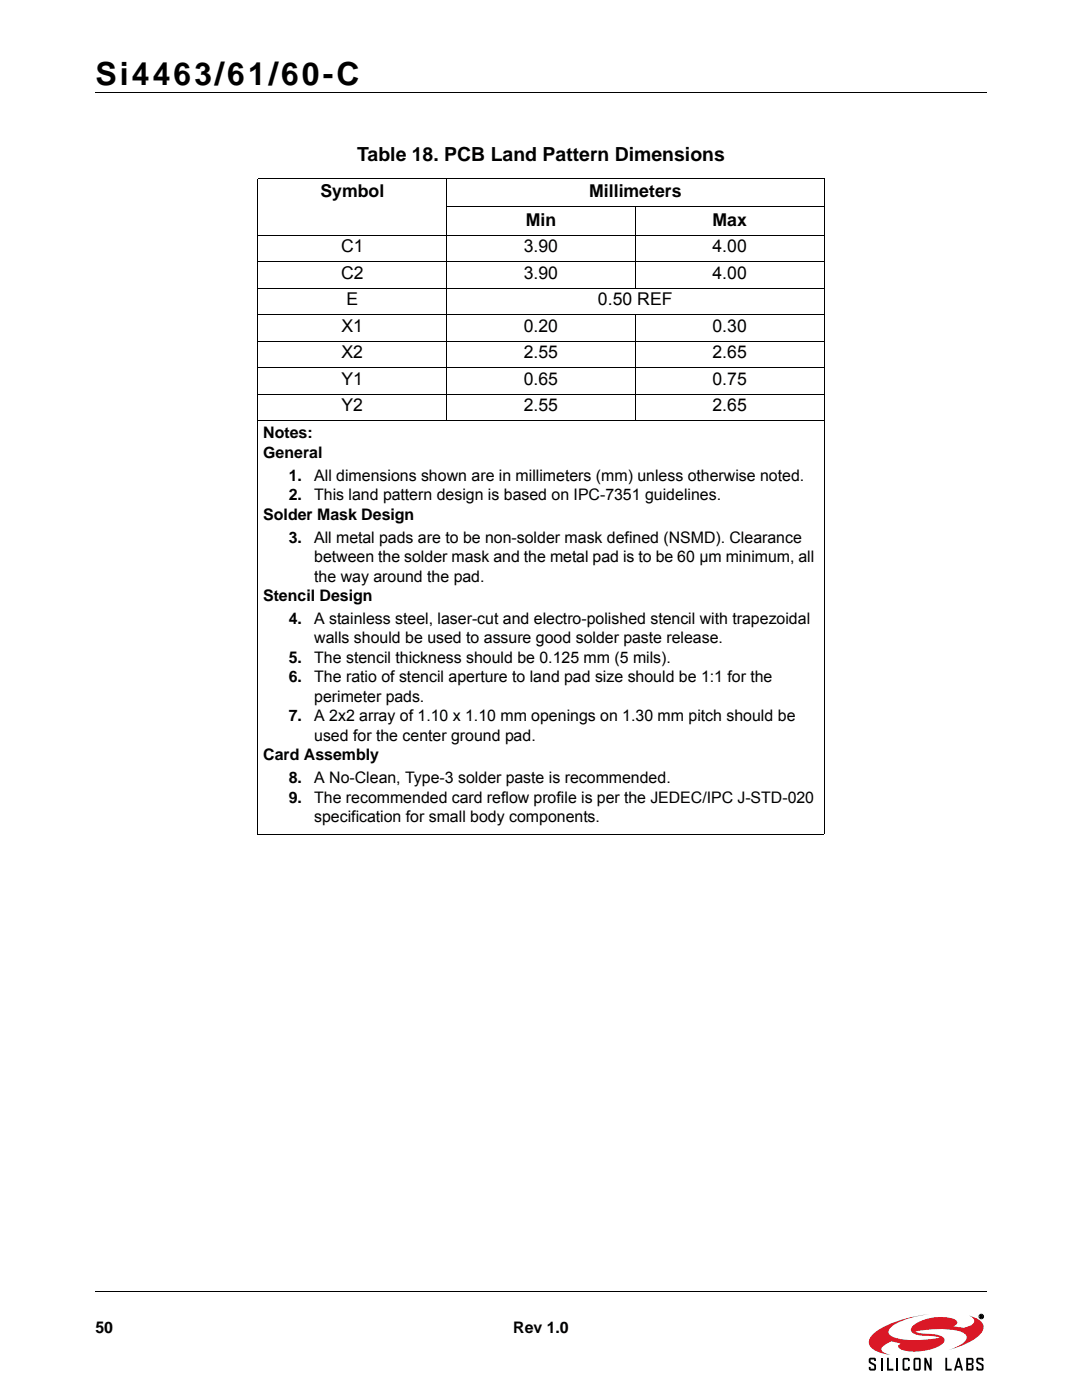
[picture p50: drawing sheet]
<svg xmlns="http://www.w3.org/2000/svg" width="216mm" height="279mm" viewBox="0 0 216 279" stroke-linecap="round" stroke-linejoin="round" font-family="sans-serif">
<defs><g id="words">
<text font-size="6.3" x="19" y="16.9">Si4463/61/60-C</text>
<text font-size="3.9" x="71.3" y="32.2">Table 18. PCB Land Pattern Dimensions</text>
<g font-size="3.5">
<text x="63.9" y="39.4">Symbol</text>
<text x="117.6" y="39.4">Millimeters</text>
<text x="104.9" y="45">Min</text>
<text x="142.2" y="45">Max</text>
<text x="68.1" y="50.3">C1</text>
<text x="104.5" y="50.3">3.90</text>
<text x="142.2" y="50.3">4.00</text>
<text x="68.1" y="55.6">C2</text>
<text x="104.5" y="55.6">3.90</text>
<text x="142.2" y="55.6">4.00</text>
<text x="69.1" y="60.9">E</text>
<text x="119.3" y="60.9">0.50 REF</text>
<text x="68.2" y="66.2">X1</text>
<text x="68.2" y="71.5">X2</text>
<text x="104.5" y="66.2">0.20</text>
<text x="104.5" y="71.5">2.55</text>
<text x="142.2" y="66.2">0.30</text>
<text x="142.2" y="71.5">2.65</text>
<text x="68.2" y="76.8">Y1</text>
<text x="104.5" y="76.8">0.65</text>
<text x="142.2" y="76.8">0.75</text>
<text x="68.2" y="82.1">Y2</text>
<text x="104.5" y="82.1">2.55</text>
<text x="142.2" y="82.1">2.65</text>
</g>
<g font-size="3.2">
<text x="52.5" y="87.5">Notes:</text>
<text x="52.5" y="91.4">General</text>
<text x="57.6" y="95.9">1.</text>
<text x="62.7" y="95.9">All dimensions shown are in millimeters (mm) unless otherwise noted.</text>
<text x="57.6" y="99.8">2.</text>
<text x="62.7" y="99.8">This land pattern design is based on IPC-7351 guidelines.</text>
<text x="52.5" y="103.7">Solder Mask Design</text>
<text x="57.6" y="108.3">3.</text>
<text x="62.7" y="108.3">All metal pads are to be non-solder mask defined (NSMD). Clearance</text>
<text x="62.7" y="112.2">between the solder mask and the metal pad is to be 60 µm minimum, all</text>
<text x="52.5" y="120">Stencil Design</text>
<text x="62.7" y="116.1">the way around the pad.</text>
<text x="57.6" y="124.5">4.</text>
<text x="62.7" y="124.5">A stainless steel, laser-cut and electro-polished stencil with trapezoidal</text>
<text x="62.7" y="128.4">walls should be used to assure good solder paste release.</text>
<text x="57.6" y="136.2">6.</text>
<text x="57.6" y="132.3">5.</text>
<text x="62.7" y="136.2">The ratio of stencil aperture to land pad size should be 1:1 for the</text>
<text x="62.7" y="132.3">The stencil thickness should be 0.125 mm (5 mils).</text>
<text x="57.6" y="143.9">7.</text>
<text x="62.7" y="140.1">perimeter pads.</text>
<text x="62.7" y="143.9">A 2x2 array of 1.10 x 1.10 mm openings on 1.30 mm pitch should be</text>
<text x="62.7" y="147.8">used for the center ground pad.</text>
<text x="52.5" y="151.7">Card Assembly</text>
<text x="57.6" y="156.3">8.</text>
<text x="57.6" y="160.2">9.</text>
<text x="62.7" y="156.3">A No-Clean, Type-3 solder paste is recommended.</text>
<text x="62.7" y="160.2">The recommended card reflow profile is per the JEDEC/IPC J-STD-020</text>
<text x="62.7" y="164">specification for small body components.</text>
<text x="19" y="266">50</text>
<text x="102.4" y="266">Rev 1.0</text>
</g>
</g></defs>
<path d="M19 18.4h177.8M19.1 257.8h177.8" fill="none" stroke="#000" stroke-width=".2"/>
<path d="M172.3 258.6h25v18.7h-25z" fill="#fff"/>
<path d="M174.3 266.1a21.4 21.4 0 0 1 9.7-3.6l1.5-.2a16.9 16.9 0 0 0-7.6 2.5 1.05 1.05 0 0 0-.6 1 1.05 1.05 0 0 0 .7 .9 17 17 0 0 0 8.9 .4l.6-.1a11.4 11.4 0 0 0-3.8-.5h-.4a1.42 1.42 0 0 1-1.6-1.2 2.83 2.83 0 0 1 1.9-1.6 9.2 9.2 0 0 1 7-.3 .65 .65 0 0 1 .4 .7 .65 .65 0 0 1-.7 .5l-.1 .1a4.3 4.3 0 0 0 3.3-.1 .97 .97 0 0 0 .9-.9 .97 .97 0 0 0-.8-1l-.3-.1 .5 .1a2.73 2.73 0 0 1 2.5 2.3 5.4 5.4 0 0 1-3.4 3.1l-3.8 1.4a6.3 6.3 0 0 0 3.8-2.3 1.39 1.39 0 0 0-1.4-1.5 21.1 21.1 0 0 0-8.9 0l1.1 .4a10.3 10.3 0 0 1 4.4 .7 .81 .81 0 0 1-.1 1.5 10.1 10.1 0 0 1-8.3 .9l-.5-.5 .5-.6-1.9-.4-.6 .3a1.81 1.81 0 0 0-1.3 1.4l.6 .6 1.2 .4-1.6-.3a3.4 3.4 0 0 1-2.7-2 2.19 2.19 0 0 1 .9-2z" fill="#da1826"/>
<g fill="none" stroke="#000" stroke-width=".2">
<path d="M51.4 35.6h113.1M51.5 35.7v48.2M89.1 35.5v5.7M164.4 35.7v48.2M51.4 46.9h113.1M51.4 52.2h113.1M51.4 57.5h113.1M89 41.3h75.5M89.1 41.4v42.7M126.8 41.2v16.4M51.4 62.8h113.1M51.4 68.1h113.1"/>
<path d="M51.4 73.4h113.1M51.4 78.7h113.1M126.8 62.7v21.4M51.4 84h113.1M51.5 84.1v82.3M164.4 84.1v82.3M51.4 166.5h113.1M195.6 262.5h.4l-.1 .2 .2 .3-.4-.2-.1 .2zM195.7 262.5l.3 .1-.3 .1z"/>
<circle cx="195.8" cy="262.7" r=".45"/>
</g>
<g fill="#000">
<path d="M173.5 271h.9l.4 .1v.5h-.4v-.3h-.7v.2v.2l1 .6 .1 .2v.7l-.2 .3h-1.1l-.1-.7h.3v.4h.7v-.6l-.1-.1a1.14 1.14 0 0 1-1-.7v-.5zM177 271h.4v2.2h.9v.3h-1.3zM180.1 271.2l.4-.2h.7l.3 .2v.4h-.3v-.3h-.7v1.9h.7v-.4h.3v.4l-.1 .3h-.9l-.4-.1zM184.4 271h.4l.7 1.6v-1.6h.4v2.5h-.4l-.7-1.6v1.6h-.4zM188.6 271h.4v2.2h.9v.3h-1.3zM195 271h.9l.3 .1v.5h-.3v-.3h-.7v.2v.2l1 .6 .1 .3v.6l-.2 .3h-1.1l-.2-.7h.4v.4h.7v-.6l-.2-.1a1.14 1.14 0 0 1-.9-.7v-.5z"/>
<path d="M182.3 271.2v2.1l.3 .2h.9l.2-.3v-2l-.3-.2h-.8zM182.6 271.3h.8v1.9h-.8z"/>
<path d="M191.1 271l-.8 2.5h.4l.2-.5h.7l.2 .5h.4l-.8-2.5zM191.3 271.6l.2 1h-.5z"/>
<path d="M192.8 271v2.5h1.3l.2-.3v-.7l-.3-.2 .3-.3-.1-.8-.3-.2zM193.2 271.3h.7v.8h-.7zM193.2 272.4h.7v.8h-.7z"/>
<path d="M195.6 262.5h.4l-.1 .2 .2 .3-.4-.2-.1 .2zM195.7 262.5v.2l.3-.1z"/>
</g>
<path d="M175.9 271v2.5M179 271v2.5" fill="none" stroke="#000" stroke-width=".36"/>
<use href="#words"/>
</svg>
